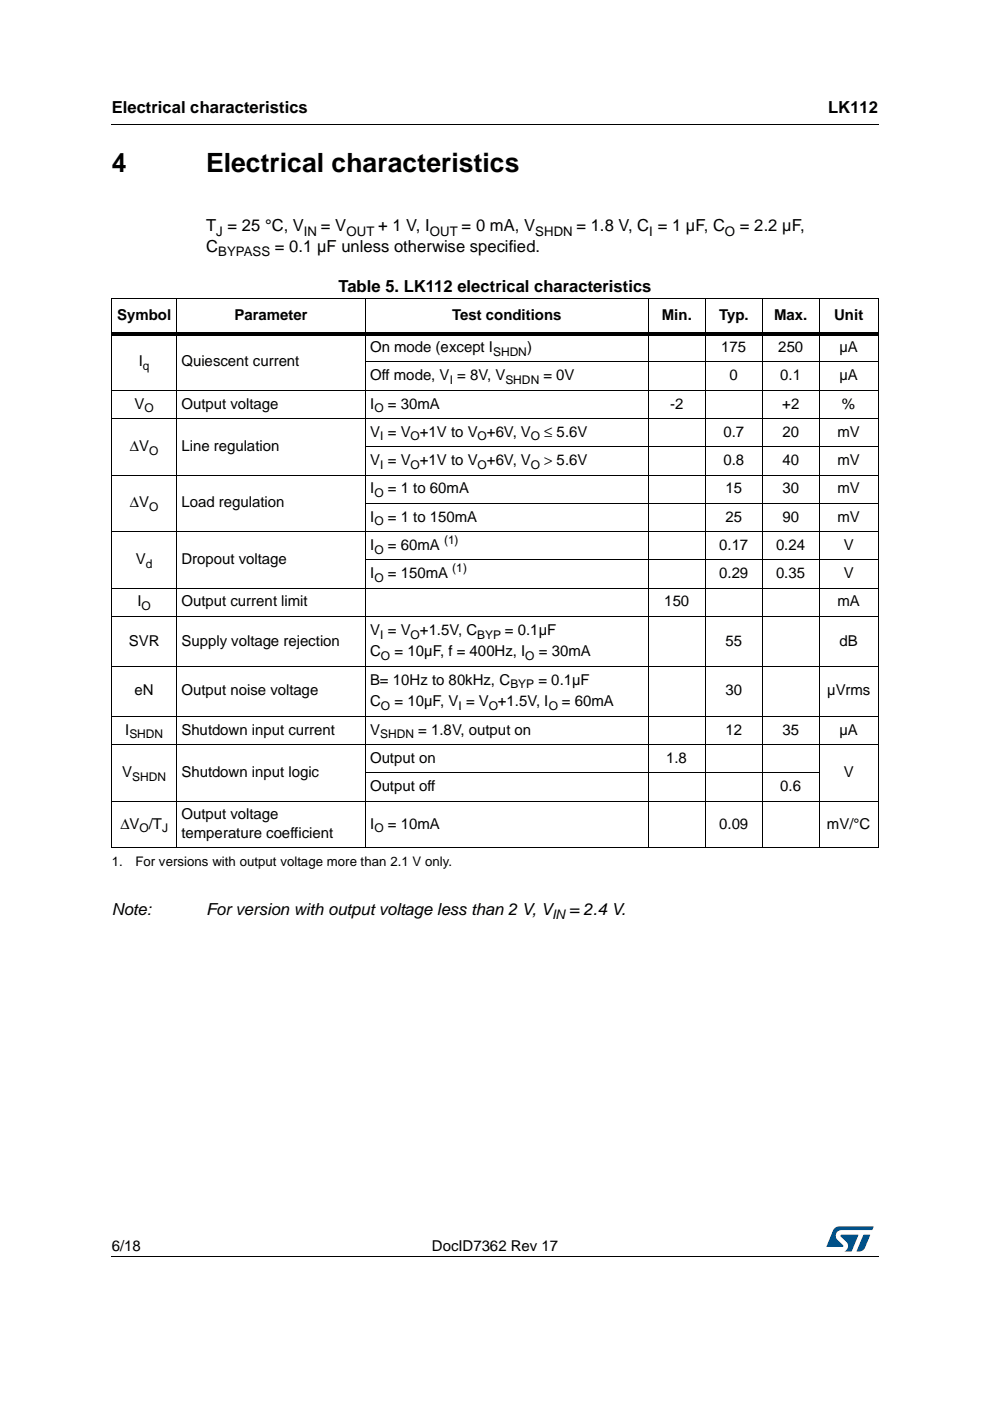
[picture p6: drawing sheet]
<svg xmlns="http://www.w3.org/2000/svg" width="210mm" height="297mm" viewBox="0 0 210 297" stroke-linecap="round" stroke-linejoin="round" font-family="sans-serif">
<defs><g id="words">
<g font-size="5.6">
<text x="23.7" y="36.4">4</text>
<text x="43.7" y="36.4">Electrical characteristics</text>
</g>
<g font-size="3.5">
<text x="23.7" y="23.9">Electrical characteristics</text>
<text x="175.6" y="23.9">LK112</text>
<text x="43.7" y="53.3">C</text>
<text x="43.7" y="49.1">T = 25 °C, V</text>
<text x="58.3" y="53.3">= 0.1 µF unless otherwise specified.</text>
<text x="68" y="49.1">= V</text>
<text x="80.2" y="49.1">+ 1 V, I</text>
<text x="97.9" y="49.1">= 0 mA, V</text>
<text x="122.2" y="49.1">= 1.8 V, C = 1 µF, C</text>
<text x="156.9" y="49.1">= 2.2 µF,</text>
<text x="71.8" y="61.8">Table 5. LK112 electrical characteristics</text>
<text x="23.7" y="194">Note:</text>
<text x="43.7" y="194">For version with output voltage less than 2 V, V</text>
<text x="120.7" y="194">= 2.4 V.</text>
</g>
<g font-size="3.2">
<text x="24.8" y="67.9">Symbol</text>
<text x="49.7" y="67.9">Parameter</text>
<text x="95.8" y="67.9">Test conditions</text>
<text x="140.3" y="67.9">Min.</text>
<text x="152.5" y="67.9">Typ.</text>
<text x="164.1" y="67.9">Max.</text>
<text x="176.9" y="67.9">Unit</text>
<text x="29.4" y="77.6">I</text>
<text x="38.5" y="77.6">Quiescent current</text>
<text x="78.5" y="74.6">On mode (except I</text>
<text x="111.8" y="74.6">)</text>
<text x="152.9" y="74.6">175</text>
<text x="165" y="74.6">250</text>
<text x="178" y="74.6">µA</text>
<text x="78.5" y="80.6">Off mode, V = 8V, V</text>
<text x="115.2" y="80.6">= 0V</text>
<text x="154.7" y="80.6">0</text>
<text x="165.4" y="80.6">0.1</text>
<text x="178" y="80.6">µA</text>
<text x="28.5" y="86.6">V</text>
<text x="38.5" y="86.6">Output voltage</text>
<text x="78.5" y="86.6">I</text>
<text x="82.3" y="86.6">= 30mA</text>
<text x="142.1" y="86.6">-2</text>
<text x="165.9" y="86.6">+2</text>
<text x="178.5" y="86.6">%</text>
<text x="27.6" y="95.6">ΔV</text>
<text x="38.5" y="95.6">Line regulation</text>
<text x="78.5" y="92.6">V = V +1V to V +6V, V</text>
<text x="115.4" y="92.6">≤ 5.6V</text>
<text x="153.4" y="92.6">0.7</text>
<text x="165.9" y="92.6">20</text>
<text x="177.6" y="92.6">mV</text>
<text x="78.5" y="98.6">V = V +1V to V +6V, V</text>
<text x="115.4" y="98.6">&gt; 5.6V</text>
<text x="153.4" y="98.6">0.8</text>
<text x="165.9" y="98.6">40</text>
<text x="177.6" y="98.6">mV</text>
<text x="27.6" y="107.6">ΔV</text>
<text x="38.5" y="107.6">Load regulation</text>
<text x="78.5" y="104.6">I</text>
<text x="82.3" y="104.6">= 1 to 60mA</text>
<text x="153.8" y="104.6">15</text>
<text x="165.9" y="104.6">30</text>
<text x="177.6" y="104.6">mV</text>
<text x="78.5" y="110.6">I</text>
<text x="82.3" y="110.6">= 1 to 150mA</text>
<text x="153.8" y="110.6">25</text>
<text x="165.9" y="110.6">90</text>
<text x="177.6" y="110.6">mV</text>
<text x="28.8" y="119.6">V</text>
<text x="38.5" y="119.6">Dropout voltage</text>
<text x="78.5" y="116.6">I</text>
<text x="82.3" y="116.6">= 60mA</text>
<text x="152.5" y="116.6">0.17</text>
<text x="164.5" y="116.6">0.24</text>
<text x="178.9" y="116.6">V</text>
<text x="78.5" y="122.6">I</text>
<text x="82.3" y="122.6">= 150mA</text>
<text x="152.5" y="122.6">0.29</text>
<text x="164.5" y="122.6">0.35</text>
<text x="178.9" y="122.6">V</text>
<text x="29.1" y="128.6">I</text>
<text x="38.5" y="128.6">Output current limit</text>
<text x="140.8" y="128.6">150</text>
<text x="177.6" y="128.6">mA</text>
<text x="27.3" y="136.9">SVR</text>
<text x="38.5" y="136.9">Supply voltage rejection</text>
<text x="78.5" y="134.6">V = V +1.5V, C</text>
<text x="107.1" y="134.6">= 0.1µF</text>
<text x="153.8" y="136.9">55</text>
<text x="178" y="136.9">dB</text>
<text x="78.5" y="139.1">C</text>
<text x="83.7" y="139.1">= 10µF, f = 400Hz, I</text>
<text x="114.3" y="139.1">= 30mA</text>
<text x="28.5" y="147.4">eN</text>
<text x="38.5" y="147.4">Output noise voltage</text>
<text x="78.5" y="145.2">B= 10Hz to 80kHz, C</text>
<text x="78.5" y="149.7">C</text>
<text x="83.7" y="149.7">= 10µF, V = V +1.5V, I</text>
<text x="114.2" y="145.2">= 0.1µF</text>
<text x="119.1" y="149.7">= 60mA</text>
<text x="153.8" y="147.4">30</text>
<text x="175.4" y="147.4">µVrms</text>
<text x="26.5" y="155.7">I</text>
<text x="38.5" y="155.7">Shutdown input current</text>
<text x="78.5" y="155.7">V</text>
<text x="88.7" y="155.7">= 1.8V, output on</text>
<text x="153.8" y="155.7">12</text>
<text x="165.9" y="155.7">35</text>
<text x="178" y="155.7">µA</text>
<text x="78.5" y="161.8">Output on</text>
<text x="141.3" y="161.8">1.8</text>
<text x="25.9" y="164.8">V</text>
<text x="38.5" y="164.8">Shutdown input logic</text>
<text x="78.5" y="167.7">Output off</text>
<text x="165.4" y="167.7">0.6</text>
<text x="178.9" y="164.8">V</text>
<text x="38.5" y="173.7">Output voltage</text>
<text x="25.5" y="175.7">ΔV /T</text>
<text x="38.5" y="177.6">temperature coefficient</text>
<text x="78.5" y="175.7">I</text>
<text x="82.3" y="175.7">= 10mA</text>
<text x="152.5" y="175.7">0.09</text>
<text x="175.3" y="175.7">mV/°C</text>
<text x="23.7" y="265.1">6/18</text>
<text x="91.6" y="265.1">DocID7362 Rev 17</text>
</g>
<g font-size="2.8">
<text x="45.8" y="50">J</text>
<text x="64.4" y="50">IN</text>
<text x="73.4" y="50">OUT</text>
<text x="91.1" y="50">OUT</text>
<text x="113.5" y="50">SHDN</text>
<text x="137.7" y="50">I</text>
<text x="153.7" y="50">O</text>
<text x="46.2" y="54.2">BYPASS</text>
<text x="23.7" y="183.6">1.</text>
<text x="28.7" y="183.6">For versions with output voltage more than 2.1 V only.</text>
<text x="117.1" y="194.9">IN</text>
</g>
<g font-size="2.5">
<text x="104.6" y="75.4">SHDN</text>
<text x="30.3" y="78.4">q</text>
<text x="95.4" y="81.4">I</text>
<text x="107.1" y="81.4">SHDN</text>
<text x="30.6" y="87.4">O</text>
<text x="79.4" y="87.4">O</text>
<text x="80.6" y="93.4">I</text>
<text x="87" y="93.4">O</text>
<text x="101.3" y="93.4">O</text>
<text x="112.6" y="93.4">O</text>
<text x="31.6" y="96.4">O</text>
<text x="80.6" y="99.4">I</text>
<text x="87" y="99.4">O</text>
<text x="101.3" y="99.4">O</text>
<text x="112.6" y="99.4">O</text>
<text x="79.4" y="105.4">O</text>
<text x="31.6" y="108.4">O</text>
<text x="79.4" y="111.4">O</text>
<text x="79.4" y="117.4">O</text>
<text x="94.1" y="115.3">(1)</text>
<text x="30.9" y="120.4">d</text>
<text x="79.4" y="123.4">O</text>
<text x="95.9" y="121.3">(1)</text>
<text x="30" y="129.4">O</text>
<text x="80.6" y="135.4">I</text>
<text x="87" y="135.4">O</text>
<text x="101.2" y="135.4">BYP</text>
<text x="80.8" y="140">O</text>
<text x="111.4" y="140">O</text>
<text x="108.2" y="146">BYP</text>
<text x="80.8" y="150.5">O</text>
<text x="97.2" y="150.5">I</text>
<text x="103.6" y="150.5">O</text>
<text x="116.3" y="150.5">O</text>
<text x="27.4" y="156.5">SHDN</text>
<text x="80.6" y="156.5">SHDN</text>
<text x="28" y="165.5">SHDN</text>
<text x="29.5" y="176.5">O</text>
<text x="34.4" y="176.5">J</text>
<text x="79.4" y="176.5">O</text>
</g>
</g></defs>
<path d="M23.6 26.2l.1 .2zM23.6 266.3l.1 .1z" fill="#000"/>
<path d="M23.7 26.3h162.6M23.7 266.4h162.6" fill="none" stroke="#000" stroke-width=".21"/>
<path d="M175.2 260h10v5.3h-10z" fill="#fff"/>
<g fill="#005189">
<path d="M176.9 260.5l1-.5 7.3 .1-.3 .7h-6.4a1.31 1.31 0 0 0-1.3 1.1 1.31 1.31 0 0 0 .8 1.4l.7 .7 .1 .3-3.6 .1z"/>
<path d="M183.1 261.8h1.4l-.6 1.6a2.16 2.16 0 0 1-1.3 1.9l-1-.1z"/>
<path d="M178.3 261.8l3.7 .1-1.4 3.3-1.5 .1a1.43 1.43 0 0 0 .6-1.7l-1.4-1.4z"/>
</g>
<g fill="none" stroke="#000" stroke-width=".21">
<path d="M23.6 63.3h162.7M23.7 63.4v116.3M37.4 63.2v116.6M77.3 76.7h109M77.4 63.2v116.6M137.5 63.2v116.6M149.5 63.2v116.6M161.6 63.2v116.6M173.7 63.2v116.6M186.2 63.4v116.3M23.6 82.7h162.7M23.6 88.7h162.7"/>
<path d="M77.3 94.7h109M23.6 100.7h162.7M23.6 112.7h162.7M77.3 106.7h109M77.3 118.7h109M23.6 124.7h162.7M23.6 130.7h162.7M23.6 141.3h162.7M23.6 151.8h162.7M23.6 157.9h162.7M23.6 169.8h162.7M23.6 179.7h162.7"/>
<path d="M77.3 163.9h96.5"/>
</g>
<path d="M23.6 70.4h162.7v.7h-162.7z" fill="#000"/>
<use href="#words"/>
</svg>
